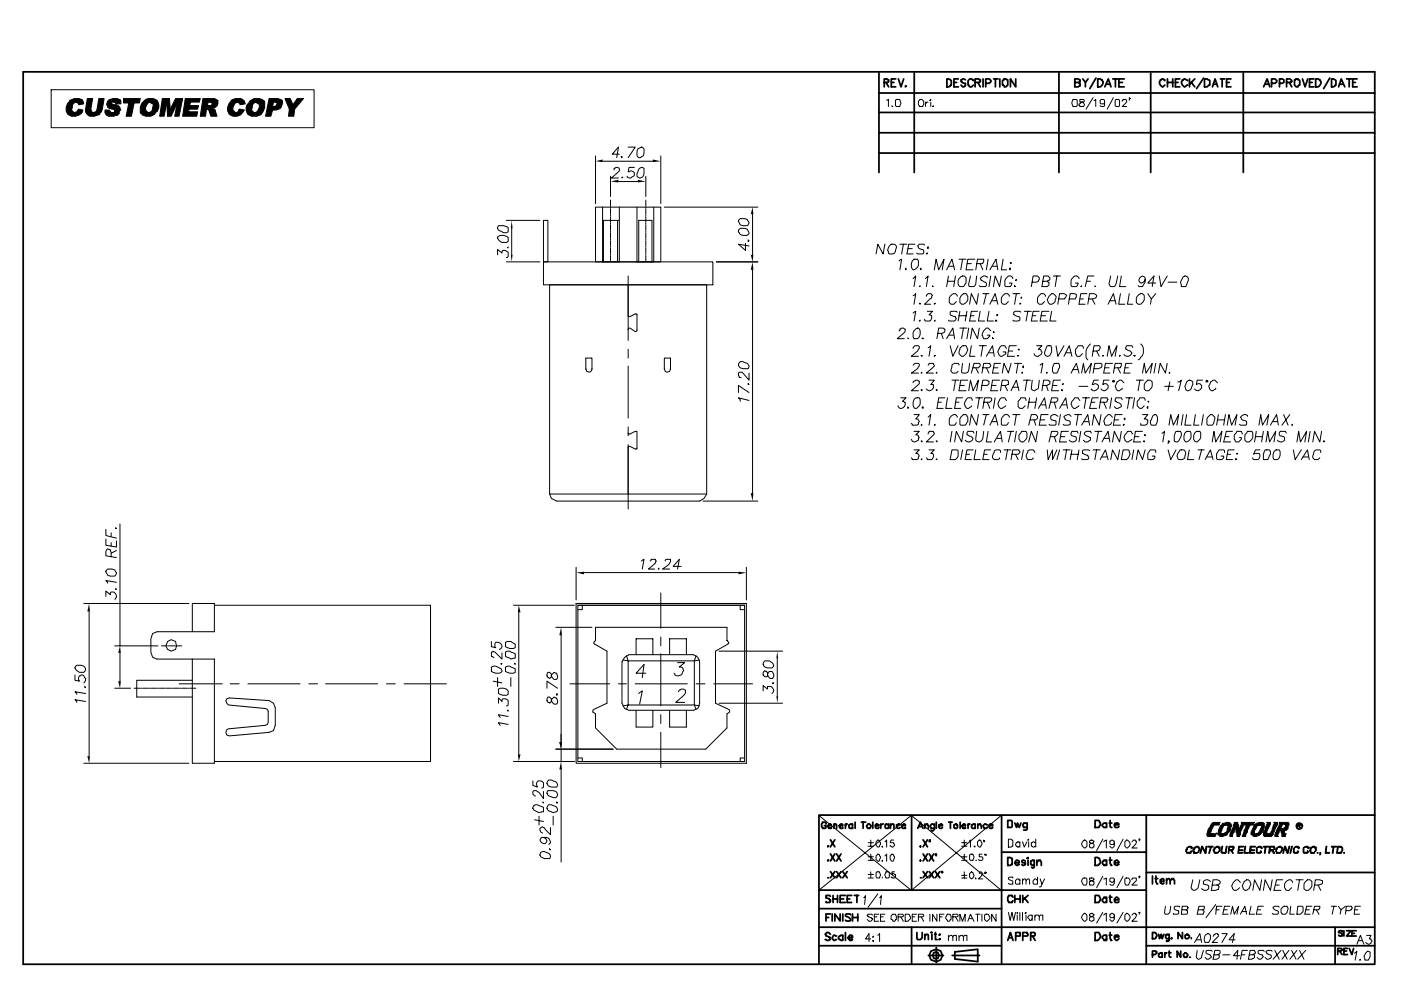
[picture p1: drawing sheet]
<svg xmlns="http://www.w3.org/2000/svg" width="420mm" height="297mm" viewBox="0 0 420 297" stroke-linecap="round" stroke-linejoin="round" font-family="sans-serif">
<g fill="none" stroke="#000" stroke-width=".53">
<path d="M7 21.5h405.3v267.5h-405.3zM263.6 27.9h148.7M263.6 33.7h148.7M263.6 39.8h148.7M263.6 21.8v29.9M265.2 24.7h1l.3-.3v-.5l-.5-.2h-.8v2.3M265.7 24.7l.8 1.3M267.3 24.7h.8M268.6 23.7h-1.3v2.3h1.3M269.4 23.7l.8 2.3 .8-2.3M271.5 25.8v.2l.3-.2M274.2 21.8v29.9"/>
<path d="M284 23.7h.5l.8 .5v1.3l-.8 .5h-.5zM286.1 24.7h.8M287.4 23.7h-1.3v2.3h1.3M289.5 23.9l-.5-.2-.8 .2v.5h.3v.3l1 .3v.8l-.8 .2-.5-.5M291.9 24.2v-.3l-.5-.2h-.5l-.6 .5v1.3h.3l.3 .5h.5l.5-.5M292.4 24.7h1.4l.2-.3v-.5l-.5-.2h-1.1v2.3M293.2 24.7l.8 1.3M294.8 23.7v2.3M295.6 25h1.1l.5-.8-.5-.5h-1.1v2.3M298 23.7h1.3M298.5 23.7v2.3M299.8 23.7v2.3"/>
<path d="M300.6 24.2l.6-.3v-.2l1 .2v1.6l-.5 .5h-.5v-.2l-.6-.3zM304.6 23.7v2.3l-1.6-2.3v2.3M317.6 21.8v29.9M322.3 24.7h1.4l.2-.3v-.5l-.5-.2h-1.1v2.3h1.1l.5-.2v-.8l-.5-.3M324.7 23.7l.8 1 .8-1M325.5 24.7v1.3M328.7 23.4l-1.9 3.2M329.2 23.7h.8l.5 .2 .3 .5a1.38 1.38 0 0 1-1.6 1.6zM331.3 26l1.1-2.3 .8 2.3M331.9 25.2h1M333.7 23.7h1.6M334.5 23.7v2.3"/>
<path d="M335.6 24.7h1M337.2 23.7h-1.6v2.3h1.6M345.1 21.8v29.9M349.3 24.2v-.3l-.8-.2-.5 .2-.3 .5a1.42 1.42 0 0 0 1.1 1.6l.5-.5M350.1 24.7h1.6M350.1 23.7v2.3M351.7 23.7v2.3M352.5 24.7h.8M353.8 23.7h-1.3v2.3h1.3M356.2 24.2l-1.1-.5-.5 .2-.2 .5a1.42 1.42 0 0 0 1 1.6l.8-.5M356.7 23.7v2.3M357.3 24.7l1 1.3"/>
<path d="M358.3 23.7l-1.6 1.5M361 23.4l-2.2 3.2M361.2 23.7h.8l.8 .5v1.3l-.8 .5h-.8zM363.6 26l.8-2.3 .8 2.3M363.9 25.2h1M366 23.7h1.3M366.5 23.7v2.3M367.8 24.7h.8M369.2 23.7h-1.4v2.3h1.4M372.9 21.8v29.9M379 26l1-2.3 .8 2.3M379.5 25.2h1"/>
<path d="M381.3 25h1.1l.5-.8-.5-.5h-1.1v2.3M383.7 25h.8l.5-.3v-.8l-.5-.2h-.8v2.3M385.8 24.7h1.4l.2-.5-.5-.5h-1.1v2.3M386.6 24.7l.8 1.3M388.2 23.9l1.1-.2v.2l.5 .3v1.3h-.3l-.2 .5h-.6l-.5-.5zM390.6 23.7l.8 2.3 .8-2.3M392.7 24.7h.8M394 23.7h-1.3v2.3h1.3M394.6 23.7h.8l.5 .2 .3 .5a1.38 1.38 0 0 1-1.6 1.6zM398.8 23.4l-1.9 3.2M399.3 23.7h.6l.8 .5v1.3l-.8 .5h-.6zM401.4 26l.8-2.3 1.1 2.3"/>
<path d="M401.7 25.2h1.1M403.8 23.7h1.6M404.6 23.7v2.3M405.7 24.7h.8M407 23.7h-1.3v2.3h1.3M263.6 45.9h148.7M247.7 247l-.2-.6h-.8l-.3 .6v.8l.3 .5h.8l.2-.3v-.5h-.5M248.3 247.5h1l-.3-.5-.7 .5v.3l.2 .5h.8v-.3M248.3 253.6v.2l.2-.2M248.3 257.8v.3l.2-.3M249 251.7l1.4 2.1M249 256l1.4 2.1"/>
<path d="M250.1 247.5l.3-.5 .5 .2v1.1M250.1 247v1.3M250.4 251.7l-1.4 2.1M250.4 256l-1.4 2.1M250.9 256l1.3 2.1M251.7 247.5h1.1l-.3-.5-.8 .5v.3l.3 .5h.8v-.3M252.2 256l-1.3 2.1M253.5 247v1.3M254.1 247l-.6 .2v.3M255.7 247.2l-.3-.2-.8 .2v.8l.3 .3h.8v-.3M255.7 247v1.3M256.5 246.4v1.9"/>
<path d="M258.3 246.4h1.3M258.8 246.4v1.9M260.4 247l.8 .5-.2 .8h-.8l-.3-.5zM261.7 246.4v1.9M262.5 247.5h1.1v-.3l-.5-.2-.6 .2v.8l.3 .3h.5l.3-.3M264.1 247v1.3M264.9 247l-.8 .2v.3M266.5 247.2l-.5-.2-.5 .2v.8l.2 .3h.5l.3-.3M266.5 247v1.3M267 247.5l.8-.5 .3 .2v1.1M267 247v1.3M269.9 247.2h-.2v-.2l-.8 .2v.8l.3 .3h.5l.2-.3"/>
<path d="M270.5 247.5h1l-.2-.5-.8 .2v.8l.2 .3h.8v-.3M273.4 244.3v22.5M275.2 248.3l.8-1.9 .8 1.9M275.5 247.8h1.1M276 257.8v.3v-.3M276 253.6v.2v-.2M276.8 256l1.4 2.1M276.8 251.7l1.4 2.1M277.4 247.5l.8-.5 .2 .5v.8M277.4 247v1.3M278.2 256l-1.4 2.1M278.2 251.7l-1.4 2.1"/>
<path d="M278.7 256l1.3 2.1M278.9 251.7v.6h-.2zM280 256l-1.3 2.1M280.3 247v1.5l-.6 .6-.5-.3M280.3 247.2l-.8-.2-.6 .5 .3 .8h.8l.3-.3M280.5 256h.3v.5zM280.8 246.4v1.9M281.6 247.5h1l-.2-.5-.8 .2v.8l.3 .3h.5l.2-.3M284.5 246.4h1.1M285 246.4v1.9M286.1 247.2l.8-.2v.2h.2v.8l-.2 .3h-.5l-.3-.3zM287.9 246.4v1.9"/>
<path d="M288.5 247.5h1l-.2-.5h-.3l-.5 .8 .2 .5h.8v-.3M290.3 247v1.3M290.9 247l-.6 .2v.3M292.4 247.2l-.2-.2-.8 .2v.8l.2 .3h.8v-.3M292.4 247v1.3M293.2 247.5l.8-.5 .3 .5v.8M293.2 247v1.3M296.1 247.2l-.8-.2-.5 .5 .3 .8h.8l.2-.3M296.7 247.5h1l-.2-.5h-.6v.2h-.2v.8l.2 .3h.6l.2-.3M300.4 244.3v44.7M300.4 255.4h43.4M302.2 257h.8l.6 .3v1.8l-.6 .3h-.8z"/>
<path d="M302.2 245.9h1.1l.3 .3v1.6l-.3 .2h-1.1zM304.3 258.6h1.4v-.5l-.6-.3h-.2l-.6 .8 .6 .8 .8-.3M304.3 246.7l.6 1.3 .2-1.3 .6 1.3 .5-1.3M307.5 258.1l-.8-.3-.2 .5 .2 .3h.8v.5l-.5 .3-.5-.3M308 246.7v1.8l-.2 .3h-.8M308 247l-.2-.3h-.8l-.3 .5 .3 .8h.8l.2-.2M308.3 257v.3h-.3zM308.3 257.8v1.6M310.2 257.8v2.1l-.3 .3-.5-.3M310.2 258.1l-.3-.3-.8 .3v1l.5 .3 .6-.3M311 258.3l.5-.2v-.3h.5l.3 .5v1.1M311 257.8v1.6"/>
<path d="M328.4 257h.8l.5 .3a1.72 1.72 0 0 1 0 1.8l-.5 .3h-.8zM328.4 245.9h1.1l.5 .8v.5l-.5 .8h-1.1zM331.9 258.1h-.3v-.3h-.5l-.6 .8 .6 .8h.5v-.3h.3M331.9 247l-.3-.3h-.5l-.6 .5 .6 .8h.5l.3-.2M331.9 246.7v1.3M331.9 257.8v1.6M332.7 257.8h.7M332.7 246.7h.7M332.9 257v1.9l.3 .5h.2M332.9 245.9v1.9l.5 .2M334.2 258.6h1.4l-.6-.8-.8 .3v1l.6 .3 .8-.3M334.2 247.2h1.4l-.3-.5h-.8l-.3 .3v.8l.3 .2h.8l.3-.2"/>
<path d="M343.8 244.3v44.7M389 247l.5-.3 .8 .3 .3 .5-.3 .8-.8 .2-.5-.2-.3-.8zM412.3 244.3h-166.7v44.7M245.6 277.9h166.7M245.6 266.8h98.2M245.6 272.4h54.8M247.7 275h.8M248.3 263.1h.2M249 268.7l-.2-.3h-1.1v.8l1.3 .5v.5l-.2 .3h-1.1v-.3M249 273.9h-1.3v2.2M249 261.2l1.4 1.9M249.6 273.9v2.2"/>
<path d="M249.8 268.4v2.1M249.8 269.4h1.4M250.4 261.2l-1.4 1.9M250.9 261.2l1.3 1.9M251.2 268.4v2.1M252 273.9v2.2l-1.6-2.2v2.2M252 269.4h1M252.2 261.2l-1.3 1.9M252.8 273.9v2.2M252.8 261.2l1.3 1.9M253.5 268.4h-1.5v2.1h1.5M253.5 279.5v2.4"/>
<path d="M254.1 269.4h.8M254.1 261.2l-1.3 1.9M255.1 274.2l-.2-.3h-1.1l-.3 .3 .3 .5a1.38 1.38 0 0 1 1.3 1.1l-.2 .3h-1.1l-.3-.3M255.4 268.4h-1.3v2.1h1.3M255.7 275h1.5M255.7 273.9v2.2M256.2 268.4h1.3M257 268.4v2.1M257.2 273.9v2.2M273.4 277.9v11.1M275 279.5v1.9l.2 .2h.8l.6-.5v-1.6M276 263.1h.3"/>
<path d="M276.8 261.2l1.4 1.9M278.2 261.2l-1.4 1.9M278.7 261.2l1.3 1.9M279.2 279.5h.3h-.3M280 261.2l-1.3 1.9M280.5 279.5v2.1h.6M280.5 261.2l1.4 1.9M281.9 261.2l-1.4 1.9M282.4 261.2h.2v.3h-.2zM303.8 268.9l-.2-.5h-1.1l-.3 .5v1.1l.3 .5h1.1l.2-.5M304.3 269.4h1.6M304.3 268.4v2.1"/>
<path d="M305.9 268.4v2.1M306.7 268.4v2.1M307.3 269.2l1 1.3M308.3 268.4l-1.6 1.3M328.4 279.5h1.1l.5 .8a1.38 1.38 0 0 1-1.6 1.6zM328.4 268.4h1.1l.5 .8v.5l-.5 .8h-1.1zM331.9 269.4l-.3-.5h-.5l-.6 .8 .6 .8h.5l.3-.3M331.9 268.9v1.6M332.7 268.9h.7M332.9 279.5v1.9l.3 .5h.2M332.9 268.4v1.8l.5 .3M334.2 269.7h1.4l-.6-.8-.8 .5v.8l.3 .3h.8l.3-.3"/>
<path d="M343.8 261.5h68.5M345.6 279.5h.8l.5 .8-.5 1.1h-.8zM345.6 262.6v2.4M346.4 263.4h.8M346.7 262.6v1.8l.2 .6h.3M348 264.2h1.1v-.6l-.3-.2-.8 .2v1.1l.5 .3 .6-.3M349.9 263.9l.7-.5 .3 .2v1.4M349.9 263.4v1.6M350.9 263.9l.5-.3v-.2h.6l.2 .5v1.1M354.6 279.5v1.9l-1.3-1.9v1.9M400.4 277.9v11.1M402.5 279.2v-.2h-.8l-.3 .2v.3l1.1 .3v.8h-.8l-.3-.3"/>
<path d="M403 279v1.6M403.8 279h1.4l-1.4 1.6h1.4M405.4 279.8h.8M406.7 279h-1.3v1.6h1.3M245.6 283.5h54.8M249 280l-.5-.5h-.5l-.5 .5 .2 .6 1.3 .5v.5l-.5 .3-1-.3M250.9 280.6l-.8-.3-.5 .8 .5 .8 .8-.3M252.8 280.6l-.6-.3-.5 .3-.3 .5 .3 .5 .5 .3 .6-.3M252.8 280.3v1.6M254.3 281.1h1.4v-.5h-.3v-.3h-.5l-.6 .8 .6 .8h.5v-.3h.3M277.4 280.6l.8-.6 .2 .3v1.3M277.4 280v1.6"/>
<path d="M278.4 286.4h4.5M279.2 285.1l1.6-.6 1.3 .6 .5 1.3-.5 1.3-1.3 .5-1.6-.5-.5-1.3zM279.5 280v1.6M280 285.6l.8-.3 .5 .3 .3 .8-.3 .8-.5 .2-.8-.2-.3-.8zM280.3 280h.5M280.8 284v4.5M281.6 280.3l.3-.3v.3zM281.6 281.6l.3-.2v.2zM285.6 286.4h8.2M286.4 285.3l6.8-.8v3.7l-6.8-.8zM302.2 281.9l.8-2.4 .8 2.4M302.5 281.1h1.1"/>
<path d="M304.6 280.6h1.3v-1.1h-1.3v2.4M306.7 280.6h1.3l.3-.3-.3-.8h-1.3v2.4M309.1 280.6h1.1l.2-.3v-.5l-.2-.3h-1.1v2.4M309.6 280.6l.8 1.3M331.9 280.6l-.3-.3h-.5l-.6 .5 .6 1.1h.5l.3-.5M331.9 280.3v1.6M332.7 280.3h.7M334.2 280.8h1.4l-.3-.5h-.8l-.3 .3v.8l.6 .5 .8-.5M343.8 283.5h68.5M345.6 286.1h.8l.5-.8h-.2v-.2h-1.1v1.8M347.5 280l.2 1.4 .6-1.4 .2 1.4 .6-1.4M348.5 285.9l-.2-.3-.8 .3v.7l.2 .3h.8v-.3"/>
<path d="M348.5 285.6v1.3M349.3 285.6v1.3M349.9 285.6l-.6 .3v.2M350.4 285.6h.8M350.6 285.1v1.5l.6 .3M350.6 280v1.9h-.2v.2h-.5v-.2M350.6 280.3h-.2v-.3h-.5v.3h-.3v.8l.3 .3h.5l.2-.3M351.4 281.1l-.2 .3h.2M354.1 285.1v1.8l-1.1-1.8v1.8M354.9 286.1l.8-.5 .5 .8-.3 .5h-.8zM355.4 280.3l.8-.3 .5 .8-.5 .6h-.5l-.3-.3zM356.7 286.9h.3"/>
<path d="M357.3 281.1v.3M401.2 285.1h1l.3-.6-.3-.2h-1v1.8M401.7 285.1l.8 1M403 285.1h.8M404.1 284.3h-1.1v1.8h1.1M404.6 284.3l.8 1.8 .5-1.8"/>
</g>
<g fill="none" stroke="#000" stroke-width=".3">
<path d="M15.3 26.9h78.9v11.4h-78.9zM265.9 30.1l.5-.3v2.1M267.5 31.7v.2h.3M268.6 30.1l.2-.3h1.1a2.13 2.13 0 0 1 0 2.1h-1.1l-.2-.2zM275.4 30.3l.6-.5h.5l.5 .5v1.1l-.2 .5h-1.1l-.3-.5zM277.5 30.6v1.3M278.3 30.6h-.5l-.3 .5M278.9 30.1l.2-.3v.3zM279.1 30.6v1.3M279.9 31.7l-.2 .2h.2M321.7 29.8h1.1l.3 .3v1.6l-.3 .2h-1.1a2.13 2.13 0 0 1 0-2.1zM323.8 29.8v.8h.8l.6 .5v.6l-.3 .2h-1.1v-.2h-.2v-.6l.8-.5h.5l.3-.5-.3-.3z"/>
<path d="M327.8 29.3l-2.1 3.4M328.1 30.1l.5-.3v2.1M331.3 30.6l-.3 .5h-.8l-.3-.2v-.8l.3-.3h.8l.3 .3v1.6l-.3 .2h-.8l-.3-.2M333.9 29.3l-1.8 3.4M334.4 30.1a.94 .94 0 0 1 1.4 0v1.6l-.3 .2h-.8l-.3-.2zM336.5 30.3l.3-.5h.8l.3 .3v.5l-1.4 1.3h1.4M338.9 29.5h-.2v-.2l.2 .2-.2 .6M178.6 46.7v14.3M180.7 48.3h15.1M183.1 52.8v6.1M183.1 60v1.8M184.1 51v-.6l.6-.2 1 .2v.8l-2.3 2.2h2.1"/>
<path d="M185.5 54.4h5.8M185.7 46.2h-2.1l1.9-2.1-.6 3.2M186.3 47h.2v.3zM186.5 53.1v.3l.3-.3M188.4 44.1h2.1l-2.1 3.2M190.2 50.2h-1.6l-.2 1.3h.2a1.02 1.02 0 0 1 1.6 .3v.8l-1 .8-1.1-.3v-.3M191.3 44.6l1.3-.5 .5 .5v1.3a1.82 1.82 0 0 1-1.5 1.4l-.6-.6v-1.3zM191.6 50.7a1.02 1.02 0 0 1 1.5-.3v1.6l-.2 .8a1.07 1.07 0 0 1-1.9 0v-.8zM193.7 52.8v6.1M193.7 60v1.8M198.2 46.7v14.3M149.2 76.4v-1.6l1.3 1v-.5l.3-.2h.8l.8 .5v1.3l-.5 .3"/>
<path d="M149.2 71.1a2.2 2.2 0 0 1 3.2 0v1.3l-.5 .3h-1.4a1.82 1.82 0 0 1-1.3-1.6zM149.5 67.6h1.6l1.3 .6v1.3l-.5 .3h-.8l-1.6-.8-.3-.6zM151.9 66.1h10M151.9 78.5h10M152.4 74v.3h-.3M153.5 68.4v8M163 78.5h50.8v6.9h-50.8zM163 66.1h1.3v12.4h-1.3zM178.6 62.1h19.6v16.4h-19.6zM180.7 62.1v16.4h5v-16.4M180.7 66.1h5M181 66.1v12.4"/>
<path d="M183.1 62.1v.3M183.1 62.6v1.6M183.1 64.5v.2M183.1 65v1.6M183.1 66.9v.2M183.1 67.4v1.6M183.1 69.2v.3M183.1 69.8v1.5M183.1 71.6v.3M183.1 72.1v1.4M183.1 73.7v.3M183.1 74.3v1.5"/>
<path d="M183.1 76.1v.3M183.1 76.6v1.9M185.2 66.1v12.4M191 62.1v16.4h5.1v-16.4M191.6 78.5v-12.4h3.9v12.4M193.7 62.1v.3M193.7 62.6v1.6M193.7 64.5v.2M193.7 65v1.6M193.7 66.9v.2M193.7 67.4v1.6M193.7 69.2v.3"/>
<path d="M193.7 69.8v1.5M193.7 71.6v.3M193.7 72.1v1.4M193.7 73.7v.3M193.7 74.3v1.5M193.7 76.1v.3M193.7 76.6v1.9M199.2 62.1h28.1M214.8 78.5h12.5M221.5 69l.5-.6h1.3l.8 .3 .5 1.3-.5 .6h-1.3a1.82 1.82 0 0 1-1.3-1.6zM221.5 66.1l.5-.6h1.3l.8 .3 .5 1.1-.5 .7h-1.3l-.8-.2zM223.6 72.9v2.2l-2.1-1.9 3.1 .5"/>
<path d="M224.4 71.9l.2 .2-.2 .3v-.3M225.7 64.2v12.2M265.4 73.2l-.6 2.9-1.5-2.9-.6 2.9M267.2 73.2h1.1a1.64 1.64 0 0 1 .3 2.1l-.3 .5-.5 .3h-1.1l-.3-.3v-.5l-.2-.2 .5-1.4zM269.6 78.2l.8-.5-.5 3.2M269.9 73.2h2.1M270.9 73.2l-.5 2.9M272.3 74.5h1.3M273.6 78.2l.5-.5h1.1l.2 .5v1.4a1.82 1.82 0 0 1-1.6 1.3 1.99 1.99 0 0 1-.2-2.7zM274.4 73.2h-1.9l-.5 2.9h1.8M277.3 73.5l-.3-.3h-1.3l-.5 .5a1.44 1.44 0 0 0 1.6 1.1l.2 .3v.7l-.2 .3h-1.6l-.3-.3M277.8 76.1l.3-.3v.3z"/>
<path d="M278.1 74.3l.2-.3v.5zM284.4 79.8h1.6M287.6 77.7h2.1M288.7 77.7l-.6 3.2M290 79h1.3M292.4 77.7h-2.2l-.5 3.2h2.1M292.9 79h1.8l.3-.5v-.8h-1.8l-.6 3.2M294 79l.7 1.9M296.3 77.7l-.5 3.2M297.7 79.8h1.3M300.8 77.7l-.5 3.2h1.6M302.9 78.8h.3v.2z"/>
<path d="M188.4 94.6v.3h.5l1.6-.8h.5v5l-.5 .3-1.6-1.1h-.3l-.2 .6M188.4 82.7v19.3M225.7 80.9v66.9M269.6 99.1h.3v-.5l.5-.3 1.1 .3v.8l-2.4 2.1h2.1M271.7 80.3l-.2 .3 .2 .3v-.3M273.8 83.5l.8-.8-.5 3.2M273.8 88.5l.8-.5-.5 3.2M273.8 93.8l.8-.5-.5 2.9M274.1 99.1l.5-.5 .8-.3a2.02 2.02 0 0 1-.2 3.2h-1.1l-.3-.5v-1.3zM275.7 90.9h.3v.3zM276 85.6l-.3 .3h.3M276 96l-.3 .2h.3"/>
<path d="M276.2 80.3l-.2 .3 .2 .3v-.3M277.5 83.5l.8-.8-.5 3.2M277.8 88.8l.5-.8h.8l.6 .5-.3 .3v.5l-2.1 1.9h1.8M278.1 93.3h1.6l-1.1 1.1 .8 .2v.8l-.5 .8h-1.4l-.2-.5M279.7 85.6v.3h.2M280.2 90.9h.3l-.3 .3zM280.2 80.9l.5-3.2 .8 3.2 1.6-3.2-.5 3.2M280.5 96l-.3 .2h.3M281.3 99.9h1.3l.5-.2 .3-.3v-.8l-.6-.3h-1.3l-.5 3.2M282.3 99.9l.5 1.6M283.9 80.9l1.6-3.2 .8 3.2M284.2 84.3h2.1"/>
<path d="M284.4 82.7l-.5 3.2M286.5 82.7l-.5 3.2M287.1 88.8l-.6-.8a1.8 1.8 0 0 0-1.8 1.3v1.4l.5 .5h.8l.8-.8M287.1 93.6l-.3-.3h-1.6l-.2 .3v.8l1.5 .5 .3 .5-.5 .8h-1.6l-.3-.2M287.6 83.5l1.1-.8h.5l.5 .6a3.2 3.2 0 0 1-.8 2.6h-1l-.3-.3-.3-.5v-1.1zM287.6 94.6h2.1M287.9 93.3l-.6 2.9M287.9 98.3h2.1M288.1 88.8l.8-.8h.8a1.83 1.83 0 0 1 .5 2.1 1.83 1.83 0 0 1-1.8 1.1l-.5-.5v-1.4zM288.9 98.3l-.5 3.2M290 93.3l-.5 2.9M290.5 98.3l-.5 3.2"/>
<path d="M291 82.7l-.5 2.4v.5l.3 .3h1.3l.3-.3 .2-.5 .3-2.4M291 94.6h1.1M293.2 93.3h-1.9l-.5 2.9h1.8M293.4 88l-.5 3.2-1.6-3.2-.5 3.2M293.7 98.3l-.5 3.2-1.6-3.2-.6 3.2M294 93.3l-.6 2.9h1.9M294.7 88h1.9M295.8 88l-.8 3.2M296.1 83.3v-.3a1.41 1.41 0 0 0-2.1 .5l.2 .5 1.6 .8v.8l-.3 .3h-1.5l-.3-.3M296.6 93.3l-.5 2.9h1.8M296.9 91.2l1.5-3.2 .8 3.2M296.9 80.9l1.8-3.2 .5 3.2"/>
<path d="M297.1 99.1l-.8-.8h-.5l-.8 .8-.5 1.4 .5 1h1.1l.8-.8v-.2h-.8M297.1 82.7l-.5 3.2M297.4 90.1h1.6M297.9 99.4l.3 .3h-.3zM298.4 96.2l.3-.2 .3 .2zM299 94.4h.2l-.2 .2zM300.3 82.7l-.5 3.2-1.4-3.2-.5 3.2M302.7 88.8l-.5-.8h-.8l-1.1 1.3v1.4l.5 .5h.8l.8-.8M302.7 80.6l.2-.3v.6zM303.7 83.5l-.5-.8h-.8l-.8 .8-.2 .5v1.6l.2 .3h1.3l.6-1.1h-.8M303.7 88h2.2M304.3 85.6l.2 .3h-.2z"/>
<path d="M304.8 83.8v.2h-.3zM304.8 88l-.5 3.2M305.9 90.9h.2l-.2 .3zM306.1 89.3l.3-.2v.2zM306.1 93.6l-.2-.3h-1.4l-.5 .3v.8l1.6 .5 .3 .3v.8l-.6 .2h-1.3l-.3-.2M307.2 93.3h2.1M308.2 93.3l-.5 2.9M309.6 84.6h1.3l.5-.3 .3-1-.6-.6h-1.3l-.5 3.2M309.6 94.6h1M311.7 93.3h-1.9l-.5 2.9h1.8M312.2 94.6h1.3M312.7 84.3h1.4l.8-.5v-.5l-.6-.6h-1.3l-.5 3.2h1.6l.5-.5v-.8l-.5-.3"/>
<path d="M313.5 88.8l-.5-.8h-.8l-1.1 1.3v1.4l.6 .5h.8l.8-.8M314.6 88.8l.8-.8h.5l.8 .8-.3 1.1a1.36 1.36 0 0 1-1.5 1.3l-.6-.5-.2-.8zM314.6 93.3h-2.1l-.6 2.9h2.2M315.4 93.3l-.5 2.9h1.8M315.9 82.7h2.1M317 82.7l-.6 3.2M317.5 89.6h1.9l.5-1.1-.8-.5h-1.3l-.6 3.2M320.7 89.6h1.8l.3-.5v-.8l-.5-.3h-1.4l-.5 3.2M323.6 83.5l-.5-.8h-.8l-.8 .8-.3 .5v1.6l.3 .3h1.3l.5-1.1h-.8M323.8 89.6h1.1M324.4 85.6l-.3 .3h.3M326 88h-1.9l-.5 3.2h1.8"/>
<path d="M326 84.3h1M326.5 89.6h1.3l.8-.3 .3-.8-.8-.5h-1.3l-.6 3.2M327.6 89.6l.7 1.6M328.1 82.7h-1.9l-.8 3.2M328.3 85.6v.3h.3M332.3 91.2l1.6-3.2 .8 3.2M332.8 90.1h1.6M333.1 82.7l-.5 2.4 .5 .8h1.1l.2-.3 .8-2.9M336 88l-.5 3.2h1.8M336.3 82.7l-.5 3.2h1.8M338.7 88l-.6 3.2h1.6M341.6 88.3l1-.3 .6 .5v1.4l-1.1 1.3h-.8l-.5-.5v-1.4z"/>
<path d="M343.4 83.8a1.38 1.38 0 0 1-1.3 1l-.5-.5a1.08 1.08 0 0 1 .5-1.3 1.08 1.08 0 0 1 1.3 .3v1.3l-.8 1.3h-1l-.3-.3M344.2 88l1.1 1.6 1.3-1.6M345.3 89.6l-.3 1.6M346.6 84.8h-2.4l1.9-2.1-.6 3.2M347.7 82.7l.5 3.2 1.8-3.2M350.3 84.6h2.7M354.8 83l.8-.3a1.12 1.12 0 0 1 .5 1.9l-.5 1.3h-1.3l-.3-1.3zM175.7 110.8v-3.5h1.8v3.5M175.7 110.5l.2 .8 .8 .3 .6-.3 .2-.8M188.4 104.7v2.6M188.4 109.7v15.6M199.2 110.8v-3.5h1.9v3.5"/>
<path d="M199.2 110.5l.3 .8 .5 .3 .8-.3 .3-.8M221.5 117.7v-2.2l3.1 2.2M221.7 108.7l.3-.3h.8l1.3 .5a1.02 1.02 0 0 1 .3 1.6h-1.6l-.8-.3a1.02 1.02 0 0 1-.3-1.5zM224.4 115l.2 .3h-.2zM224.6 111.8v2.1l-2.1-2.3h-.8l-.2 .2v.8l.2 .6h.5M270.1 119.2h1.6l-1 1.1 .8 .3a1.46 1.46 0 0 1-1.6 1.8l-.6-.8M272.3 101.2v.3h.2M273.8 114.7l.3-.5 .5-.3 1.1 .3v.8l-2.4 2.1h2.1M273.8 109.4l.6-.5h1l.3 .3v.5l-.5 .8-1.9 1.3h2.1M273.8 104.4l.6-.8h1l.3 .3v.5l-.5 .8-1.9 1.6h2.1M274.1 119.8l.5-.6h1.1a2.25 2.25 0 0 1-.8 3.2h-.5a1.99 1.99 0 0 1-.3-2.6zM276.2 116.9h.3v.2z"/>
<path d="M276.2 106.5h.3v.3zM276.5 111.6l-.3 .2h.3M276.8 101.2l-.3 .3h.5M278.3 109.4l.3-.5h1.3l.3 .8-2.4 2.1h2.1M278.3 104.2l.8-.6-.5 3.2M278.6 113.9h1.6l-1.1 1.4h.8v1l-.5 .6a1.02 1.02 0 0 1-1.6-.3M280.2 106.5h.3l-.3 .3zM280.7 116.9h.3v.2zM281 111.6l-.3 .2h.3M283.4 119.2h-1.9l-.5 3.2h1.8M283.9 101.5l1.9-3.2 .5 3.2M284.2 119.2l-.6 3.2h1.9"/>
<path d="M284.7 100.5h1.3M285 103.6l.8 3.2 1.5-3.2M285.5 113.9h2.1M286.5 113.9l-.5 3.2M287.6 109.4l-.3-.5h-1l-.5 .3-.3 .2-.3 1.4v.5l.6 .5h1l.5-.5M287.9 104.4l.8-.8h1l.5 1.1-.5 1.3-.8 .8h-.5l-.8-.8zM287.9 115.5h1.3M288.7 119.2h-1.9l-.5 3.2h1.8M288.7 108.9l-.3 2.1v.6l.3 .2h1l.5-.2 .3-.6 .3-2.1M290.2 113.9h-2.1l-.5 3.2h2.1M290.5 117.1l.5-3.2 .8 3.2 1.6-3.2-.5 3.2M291.3 103.6l-.5 3.2h1.6"/>
<path d="M291.8 110.2h1.6l.6-.5v-.5l-.3-.3h-1.6l-.8 2.9M292.6 119.2h2.1M292.6 110.2l.8 1.6M293.7 119.2l-.5 3.2M293.7 103.6h2.1M294.5 115.5h1.6l.5-.5v-.8l-.5-.3h-1.4l-.5 3.2M294.7 110.2h1.9l.5-.8-.2-.5h-1.9l-.5 2.9M294.7 103.6l-.5 3.2M295.8 106.8l1.9-3.2 .5 3.2M295.8 110.2l.8 1.6M296.6 105.7h1.3M297.4 115.5h1.3"/>
<path d="M297.7 101.2l.2 .3h-.2zM297.9 110.2h1.3M298.4 119.2l-.5 3.2M299.8 113.9h-2.1l-.6 3.2h2.1M300 108.9h-1.8l-.5 2.9h1.8M300.3 115.5h1.3l.8-.2v-1.1l-.5-.3h-1.3l-.6 3.2M301.4 115.5l.8 1.6M301.9 104.4l-.5-.8h-1.1l-.5 .6-.6 1.3a1.32 1.32 0 0 0 1.4 1.3l1-.8v-.5h-.8M302.4 105.2h1.3M303.2 117.1l1.6-3.2 .8 3.2M303.2 108.9l-.8 2.9-1.3-2.9-.5 2.9M303.7 116.1h1.6"/>
<path d="M304.3 108.9h2.1M304.8 103.6h-2.1l-.5 3.2h2.1M305.1 106.5h.2v.3zM305.3 104.7h.3v.3zM305.3 108.9l-.5 2.9M306.7 110l.2-.3v.5zM306.7 111.6v.2h-.3zM306.9 113.9h2.1M308 113.9l-.6 3.2M308.8 119.2l-.6 3.2M309.6 113.9l-.3 2.7 .8 .5 1.3-.8 .3-2.4M310.9 103.6h1.6l-1.1 1.1h.5l.6 1a2.13 2.13 0 0 1-1.6 1.1l-.5-.3-.3-.5"/>
<path d="M310.9 119.2l-.5 3.2M311.9 109.4l.8-.5-.5 2.9M312.7 115.5h1.4l.5-.2 .3-.3v-.8l-.6-.3h-1.3l-.5 3.2M313.8 115.5l.5 1.6M314.1 111.6l-.3 .2h.3M314.1 103.6h1a2.25 2.25 0 0 1-.8 3.2h-.2a1.12 1.12 0 0 1-.6-1.8zM315.6 115.5h1.4M316.2 108.9h1.3l.3 .5v.8l-.8 1.6h-1.1a2.82 2.82 0 0 1 .3-2.9zM316.7 103.6l.5 3.2 1.9-3.2M318 113.9h-2.1l-.5 3.2h2.1M318.3 116.9h.3v.2zM318.6 115.3l.2-.3v.3z"/>
<path d="M319.1 106.8l1.6-3.2 .8 3.2M319.6 105.7h1.6M321.2 111.8l1.6-2.9 .8 2.9M321.7 110.8h1.6M323.6 115.8h2.6M324.4 111.8l.5-2.9 .5 2.9 1.9-2.9-.5 2.9M324.6 119.2h2.2M324.9 104.4l-.3-.8h-1.3l-.8 1.1v1.3l.6 .8h.7l.8-.8M325.7 119.2l-.5 3.2M327 103.1a3.5 3.5 0 0 0-.8 4.8M327.8 105.2h1.3l.6-.2 .2-1.1-.2-.3h-1.6l-.5 3.2M328.1 110.5h1.3l.8-.3 .3-1-.3-.3h-1.9l-.5 2.9"/>
<path d="M328.9 105.2l.8 1.6M329.4 113.9h-1.3l-.5 1.4a1.32 1.32 0 0 1 1.8 .2 1.33 1.33 0 0 1-.6 1.4 1.33 1.33 0 0 1-1.5 0v-.3M329.4 119.2h-1.8l-.8 3.2h2.1M330.7 106.5v.3l.3-.3M331.3 110.2h1.3M332.1 106.8l.5-3.2 .8 3.2 1.6-3.2-.6 3.2M332.6 113.9h-1.6l-.3 1.4 1.1-.3 .5 .5a1.35 1.35 0 0 1-1.3 1.6l-.8-.5M333.4 119.2l-.6 3.2M333.6 114.2l.3-.3 .3 .6h-.6zM333.6 108.9h-2.1l-.5 2.9h1.8M334.2 110.2h1.8l.3-.5v-.8h-1.9l-.5 2.9M335.2 110.2l.8 1.6"/>
<path d="M335.8 106.5v.3l.2-.3M336.5 119.8l-.2-.6h-1.6l-.3 1.1 1.4 .5 .5 .6v.5l-1.1 .5h-.5l-.5-.5M337.1 114.7l-.8-.8h-.5l-.8 .6-.6 1.3a1.32 1.32 0 0 0 1.4 1.3l.7-.5v-.3M337.3 110.2h1.1M337.6 119.2h2.1M338.7 119.2l-.6 3.2M339.5 108.9h-1.9l-.5 2.9h1.8M339.7 104.2l-.2-.6h-1.6l-.3 .6v.5l1.3 .5 .6 .5a1.33 1.33 0 0 1-1.1 1.1 1.33 1.33 0 0 1-1.3-.5M340.3 106.5h-.3l.3 .3 .2-.3M340.3 119.2l-.6 3.2M340.8 113.9h2.1M341.8 113.9l-.5 3.2"/>
<path d="M342.1 103.1a2.68 2.68 0 0 1 0 4l-.3 .5-.5 .3M342.6 111.8l.6-2.9 .5 2.9 1.8-2.9-.5 2.9M343.4 114.7l.8-.8h.8l.5 .6v1.3l-1 1.3h-.8l-.5-.5v-1.3zM346.6 108.9l-.5 2.9M349.2 115.8h2.7M350 108.9l-.5 2.9-1.6-2.9-.5 2.9M350.8 111.6l-.2 .2h.2M350.8 114.5l-.5 2.6M353.2 114.5h.5l.6-.6-.8 3.2M355.9 114.5a1.07 1.07 0 0 1 1.8 0v.8l-.5 1.3a1.02 1.02 0 0 1-1.6 .3l-.3-1.1zM360.6 113.9h-1.6l-.2 1.4 1-.3 .6 .5a1.35 1.35 0 0 1-1.4 1.6l-.8-.5M361.7 114.2l.2-.3 .3 .6h-.5z"/>
<path d="M365.1 114.7l-.8-.8h-.5l-.8 .6-.5 1.3a1.32 1.32 0 0 0 1.3 1.3l.8-.5v-.3M188.4 129.8v.3h.5l1.6-.8h.5v5.3h-.5l-1.6-.8h-.5v.3M188.4 128v2.6M188.4 133.3v19.3M224.6 120l-3.1-.8 .5 .6v.5M272.3 121.9v.5l.2-.3M274.1 129.3h1.6l-1.1 1.1h.6l.5 .7-.3 .3v.5l-1 .6-.8-.3-.3-.5M274.1 124.3h1.6l-1.1 1.3h.6l.5 .8-.3 .2v.6l-.5 .2h-1.3l-.3-.5M274.1 134.8h1.6l-1.1 1.1h.6l.5 .8-.3 .3v.5l-.5 .3h-1.3l-.3-.6M276.2 132.2h.3v.3zM276.5 127.2l-.3 .2h.3M276.5 137.5l-.3 .3h.3"/>
<path d="M276.8 121.9l-.3 .2 .3 .3 .2-.3M278.3 130.1l.3-.8h1.3l.3 .8-2.4 2.4h2.1M278.3 125.1l.8-.8-.5 3.1M278.6 134.8h1.6l-1.1 1.1h.6l.2 .3v.8l-.5 .8h-1.3l-.3-.6M280.5 127.2l-.3 .2h.3M280.7 132.2h.3v.3zM281 137.5l-.3 .3h.3M281.3 120.6h1M285.5 134.8h1.6l.2 .3v1.6l-.8 1.1h-1.5zM285.5 129.3l-.5 3.2M286.5 120.6h1.1M287.1 125.1l-.6-.8a1.8 1.8 0 0 0-1.8 1.3v1.6l.3 .2h1.3l.5-.8"/>
<path d="M288.1 125.1l.8-.8h.8l.5 .8a3.1 3.1 0 0 1-.7 2.3h-1.4l-.2-.2v-1.6zM288.7 134.8l-.6 3M288.9 129.3l-.5 3.2-1.6-3.2-.5 3.2M289.7 136.2h1.1M291.6 120l-.3-.8h-1.1l-.5 .6-.5 1.3a1.32 1.32 0 0 0 1.3 1.3l.8-.5v-.3M291.8 134.8h-1.8l-.5 3h1.8M292.1 129.8l-.3-.5h-1.6l-.2 .5v.6l1.3 .5 .5 .5a1.33 1.33 0 0 1-1 1.1 1.33 1.33 0 0 1-1.3-.6M292.6 134.8l-.5 3h1.9M292.9 129.3l-.3 2.6a1.15 1.15 0 0 0 1.3 .5 1.15 1.15 0 0 0 .8-1l.3-2.1M293.4 124.3l-.5 3.1-1.6-3.1-.5 3.1M294.7 124.3h1.9M295 120.6h1.9l.5-.6v-.5l-.3-.3h-1.8l-.6 3.2"/>
<path d="M295 136.2h1.1M295.8 124.3l-.8 3.1M296.1 120.6l.8 1.8M296.3 129.3l-.5 3.2h1.6M296.9 127.4l1.5-3.1 .8 3.1M297.1 134.8h-1.8l-.6 3h1.9M297.4 126.4h1.6M298.2 132.5l1.8-3.2 .6 3.2M299 131.4h1.3M300 135.6v-.5l-.2-.3h-1.1l-.5 .3v.5l-.5 1.1v.5l.5 .6h1l.6-.3v-.3M301.1 134.8h2.1M301.9 120l-.5-.8h-1.1l-.5 .6-.6 1.3a1.32 1.32 0 0 0 1.4 1.3l1-.8"/>
<path d="M302.2 129.3h1.8M302.2 134.8l-.6 3M302.7 125.1l-.5-.8h-.8l-1.1 1.3v1.6l.3 .2h1.3l.5-.8M303.2 129.3l-.8 3.2M303.5 136.2h1.8l.6-.8-.3-.6h-1.9l-.5 3M303.7 124.3h2.2M304.5 136.2l.8 1.6M304.8 129.3l-.5 3.2M304.8 124.3l-.5 3.1M306.4 129.3h1.3a2.25 2.25 0 0 1-.8 3.2l-1-.3-.3-.5v-1.3zM306.9 134.8l-.5 3M307.7 120l-.3-.8h-1.3l-.8 1.1v1.6l.6 .5h.8l.7-.8"/>
<path d="M308.5 120.6h2.1M309 125.9h1.6l.5-.6v-.5l-.5-.5h-1.3l-.8 3.1M310.1 125.9l.5 1.5M310.4 135.6l-.6-.8h-1l-.6 .3v.5l-.5 1.1 .5 1.1h1.1l.5-.3v-.3M311.1 129.3l-.5 3.2-1.3-3.2-.8 3.2M311.4 122.4l1.9-3.2 .5 3.2M311.9 125.9h1.4M312.2 121.4h1.3M314.1 134.8l.2 3 1.3-3v3l1.4-3M314.3 124.3h-2.1l-.5 3.1h2.1M315.1 130.9h1.3l.8-.8v-.5l-.2-.3h-1.6l-.8 3.2M315.1 120.6h1.6l.5-.6v-.5l-.2-.3h-1.6l-.8 3.2"/>
<path d="M316.2 130.9l.5 1.6M316.2 120.6l.5 1.8M317.2 124.8a1.28 1.28 0 0 0-2.1 0v.8l.3 .3 1.3 .2v1.1l-.3 .2h-1.5l-.3-.2M317.8 122.4l1.8-3.2 .5 3.2M317.8 134.8l-.8 3M318 130.9h1.4M318 124.3l-.5 3.1M318.6 121.4h1.3M318.8 134.8h2.1M319.9 134.8l-.5 3M320.4 129.3h-2.1l-.5 3.2h2.1M321.2 124.8l-.5-.5h-.6l-1 .5v.3a1.44 1.44 0 0 0 1.6 1l.2 .3v.8l-.5 .2h-1.3l-.3-.2"/>
<path d="M321.2 136.2h2.1M321.5 134.8l-.6 3M322.3 124.3h2.1M323.3 129.8l-.2-.5h-1.6l-.3 .5v.6l.3 .2 1.3 .5v.8a1.28 1.28 0 0 1-2.1 0M323.3 124.3l-.5 3.1M323.6 134.8l-.5 3M323.8 120l-.5-.8h-1l-.3 .6a1.44 1.44 0 0 0-.5 2.1l.5 .5h.5l1.1-.8M324.1 129.3l-.5 3.2M324.4 127.4l1.8-3.1 .6 3.1M324.9 126.4h1.6M326.8 135.1l-.3-.3h-1.6l-.3 .3v.8l1.6 .5 .3 1.1-.5 .3h-1.4l-.2-.3M327.3 129.8l-.3-.5h-1.3l-.5 .8 .5 .5 1.3 .5v.8l-.8 .6h-.8l-.5-.6"/>
<path d="M327.3 120.6h1M327.8 134.8h2.1M328.3 129.3h2.2M328.9 134.8l-.6 3M329.4 129.3l-.5 3.2M329.9 137.8l1.6-3 .8 3M329.9 120.6h1.9l.5-.8-.2-.6h-1.9l-.5 3.2M330.2 124.3l-.5 3.1-1.6-3.1-.5 3.1M330.5 132.5l1.8-3.2 .5 3.2M330.5 137h1.6M331 131.4h1.6M331 120.6l.8 1.8"/>
<path d="M333.6 125.1l-.8-.8h-.5l-.8 .8-.5 1.3 .5 1h1.1l.5-.2 .3-.6M334.2 125.9h1.3M335.8 134.8l-.6 3-1.6-3-.5 3M336.3 129.3l-.5 3.2-1.6-3.2-.6 3.2M336.5 124.3h-2.1l-.5 3.1h2.1M336.8 127.4l.3-.2v.2zM336.8 134.8h1.6l.3 .3v.5l.2 .3-.5 1.3-.5 .6h-1.6zM337.1 125.6l.2-.3v.6zM339.7 130.1l-.5-.8h-1.1l-.2 .5a1.44 1.44 0 0 0-.6 2.1l.6 .6h.5l1.1-.8M340 134.8l-.5 3M340.3 130.9h1.3M342.6 129.3h-2.1l-.5 3.2h2.1"/>
<path d="M342.6 124.3h1.6l-1 1.3 1 .3v.7l-.2 .6-.6 .2h-1.3v-.5M342.9 132.2h.3v.3zM343.2 130.4h.2v.2zM343.4 134.8l-.8 3-1.3-3-.5 3M343.4 120l-.2-.8h-1.4l-.8 1.1v1.3l.8 .8h.6l.8-.8M344 122.1l.2-.2v.5zM344.2 120.3h.3v.3zM345.8 124.5l.8-.2a2.2 2.2 0 0 1 0 3.1h-1.3l-.3-.5v-.8zM346.6 135.6v-.5l-.3-.3h-1.3a3.2 3.2 0 0 0-.8 2.7l.3 .3h1.3l.5-.6v-.5h-.8M348.5 129.8l.7-.5-.5 3.2M350.3 134.8l.8 3 1.6-3M350.6 132.2v.3l-.3-.3h.3l-.3 .8"/>
<path d="M350.6 127.4l.5-3.1 .8 3.1 1.6-3.1-.5 3.1M352.7 129.3h1.3l.3 .5v.8l-.8 1.6-.5 .3-.8-.3v-1.6zM353.7 135.1l.3-.3h1.1l.5 .8-.3 1.6-.8 .6h-1l-.5-1.1zM354.8 124.3l-.5 3.1M355.3 129.8l.6-.5h1l.3 .5v1.3a1.82 1.82 0 0 1-1.6 1.4 1.99 1.99 0 0 1-.3-2.7zM355.9 124.3l-.6 3.1h1.9M356.7 134.8l-.6 3h1.9M358.2 129.8l.6-.5h1a2.25 2.25 0 0 1-.8 3.2l-.8-.3-.2-.5zM358.5 124.3l-.5 3.1h1.6M359.3 134.8h1.9M360.4 134.8l-.8 3M360.9 124.3l-.5 3.1"/>
<path d="M361.4 137.8l1.6-3 .8 3M361.9 137h1.6M362.2 125.1l.8-.8h.5l.8 .8-.2 1.5-.6 .8h-1.3l-.3-.2v-1.6zM363.5 132.5l.6-3.2 .5 3.2 1.8-3.2-.5 3.2M365.1 125.9h2.1M365.4 124.3l-.5 3.1M367.2 135.6v-.5l-.2-.3h-1.3a3.2 3.2 0 0 0-.8 2.7l.2 .3h1.3l.6-.6v-.5h-.8M367.5 130.9h1.1M367.5 124.3l-.5 3.1M368 127.4l.6-3.1 .8 3.1 1.5-3.1-.5 3.1M368 136.2h1.1M369.6 129.3h-1.8l-.8 3.2h2.1"/>
<path d="M370.2 134.8h-1.9l-.5 3h1.8M370.4 137.8l.3-.3 .2 .3zM370.9 135.9h.3l-.3 .3zM372.5 130.1l-.2-.8h-1.4l-.7 1.1v1.3l.5 .8h.8l.8-.8v-.6h-.6M374.1 129.3h1.3a2.25 2.25 0 0 1-.8 3.2h-.7l-.6-.6v-1.5zM374.1 124.8v-.3a1.41 1.41 0 0 0-2.1 .6 1.44 1.44 0 0 0 1.6 1l.3 .3v.8l-.3 .2h-1.6l-.3-.2M376.5 130.9h2.1M376.8 129.3l-.6 3.2M377.6 127.4l.5-3.1 .5 3.1 1.9-3.1-.6 3.1M377.8 134.8h-1.3l-.5 1.4 .2-.3h1.4l.2 .3v.8l-.2 .5-.3 .3h-1.3l-.3-.6M378.9 129.3l-.5 3.2M379.4 134.8h1.3l.3 .6v.8l-.8 1.6h-1.3v-1.6z"/>
<path d="M379.7 132.5l.5-3.2 .5 3.2 1.9-3.2-.5 3.2M381 127.4l1.9-3.1 .5 3.1M381.8 126.4h1.3M382.1 135.4l.5-.6h1a2.28 2.28 0 0 1-.5 3h-1l-.3-.6zM385 124.3l1.3 3.1M385.8 129.8l-.3-.5h-1.6l-.3 .5v.6l.3 .2 1.3 .5v.8a1.28 1.28 0 0 1-2.1 0M386.8 124.3l-2.4 3.1M387.6 127.2l-.3 .2h.3M387.9 134.8l.5 3 1.9-3M388.9 132.5l.6-3.2 .5 3.2 1.8-3.2-.5 3.2M390.3 137.8l1.8-3 .5 3M390.8 137h1.6"/>
<path d="M392.9 129.3l-.5 3.2M396.1 135.6v-.5l-.3-.3h-1a2.24 2.24 0 0 0-1.1 2.4l.5 .6h1.1l.5-.6M396.3 129.3l-.5 3.2-1.6-3.2-.5 3.2M396.9 132.2h.2v.3zM31.7 158.7v1.8l3.2 .8M33.3 159.7v1.1M34.7 158.1l.2 .3h-.2M36 157.1v36.5M164.8 148.1l.6 1.3 1.6 .8h42.8l1.3-.8 .8-1.3M164.8 148.1v-62.7h47.1v62.7M164.8 148.1h47.1M210.9 150.2h16.4"/>
<path d="M31.7 178.8v-1.6l1.4 1v-.5l.2-.3a1.33 1.33 0 0 1 1.4 .6 1.33 1.33 0 0 1 0 1.6h-.3M31.7 171.1l.6-.5h1.3l.8 .2 .5 1.1-.5 .8h-1.3l-.8-.3zM31.7 161.6v1.8l3.2 .6v-1.9M33.3 166.9v-1.4l-.2-.8-.8-.2-.6 .8v1.3l3.2 .5M33.3 162.6v1.1M34.7 176.4l.2 .3h-.2M34.9 174.5l-3.2-.5 .6 .8M34.9 165l-1.6 .8M172.8 170v9.8M175.2 171.6h46.3M192.4 168.2l.7-.5-.5 2.9M195 168.2l.3-.5h1.3l.2 .5a4.4 4.4 0 0 1-2.3 2.4h1.8"/>
<path d="M197.6 170.3l-.2 .3h.2M198.2 177.7v10.6M199.5 168.2l.3-.5h1.3v.8l-.5 .7-1.9 1.4h2.1M204.3 169.8h-2.4l1.8-2.1-.5 2.9M223.8 170v9.8M23 199.4h1.3l.8 .3a1.07 1.07 0 0 1 0 1.8h-1.3a1.82 1.82 0 0 1-1.3-1.6zM25.1 180.9h31.5M26.7 183.3v43.4M34.4 193.6h13M36 195.7v8.5M48.4 193.6h1.6M50.3 192.3l1-.6 1.4 .6 .2 1.3-.2 1-1.4 .6-1-.6-.6-1z"/>
<path d="M50.3 193.6h.2M50.8 193.6h1.6M52.7 193.6h.2M53.2 193.6h1.3M57.7 189.4v-8.5h6.6v8.5h-17.2l-1.3 .5-.6 1.6v3.9l.6 1.6 1.3 .6h17.2v31.2h-6.6v-31.2M64.3 181.4h64.8v46.8h-64.8M147.4 199.9l.5-.2h.8l1.6 .8 .2 .8a2.2 2.2 0 0 1-3.1 0zM147.4 192.3v1.6l1.3 .2h-.3v-1.3l.3-.3a1.44 1.44 0 0 1 1.8 1.4l-.2 .5-.5 .2M150.3 198.9h.2l-.2 .2zM150.5 195.7v1.9l-2.1-2.2-.5-.2-.5 .2v1.4l.8 .2M151.6 199.9l.5-.2h.8l1.6 .8v1a2.82 2.82 0 0 1-2.9-.2zM151.6 195.4l.5-.2h.8l1.6 .8v1.3l-1.3 .3-1.6-.8z"/>
<path d="M151.6 192.5l.5-.2h1.1l1.3 .8v1a2.82 2.82 0 0 1-2.9-.2zM154 181.4h18.2M154.3 198.9l.2 .2v-.2M155.6 183.5v42.6M166.7 188h10.8M168.3 190.4v32M172.8 180.9h51v47.9h-51zM173.3 181.4h50v46.8h-50zM174.6 181.4v1.3h-1.3M178.6 188h39.4v4l.5 .8-3.9 2.4v15.6l4.2 2.1v.5l-.8 .6v4.2l-6.3 6.3h-26.8l-6.3-6.3v-4.2l-.8-.6v-.5l4.2-2.1v-15.6l-3.9-2.4 .5-.8zM187.3 197l1.3-.8h19.4l1.3 .8 .5 1.3v12.5l-.5 1.6-1.3 .5h-19.4l-1.3-.5-.8-1.6v-12.5zM187.9 196.5l.5 1.6-1.6-.3"/>
<path d="M188.4 198.1h19.8v13.2h-19.8zM190.8 196.2v-4.7h5v4.7M198.2 190.9v2.7M198.2 196v15.6M200.8 196.2v-4.7h5v4.7M203.2 198.6h2.1l-1.6 1.3 1.1 .3a1.65 1.65 0 0 1-.4 2 1.65 1.65 0 0 1-2 .1l-.3-.5M208.8 196.5l-.6 1.6 1.6-.3M215.6 195.2h19.1M222 181.4v1.3h1.3M229.1 198.3l.3-.2h1.3a1.82 1.82 0 0 1 1.3 1.6l-.5 .5h-1.3l-.8-.3a1.02 1.02 0 0 1-.3-1.6zM233.1 197.3v11.4M22.5 202.3v1.6l1.3 .3-.3-1.1 .3-.5 .5-.3h.6l.5 .8a1.02 1.02 0 0 1-.3 1.6"/>
<path d="M25.4 205.8l.3 .2h-.3M25.7 210.3l-3.2-.6 .5 .8M25.7 207.9l-3.2-.6 .5 .8M34.4 206.3h4.8M40.2 206.3h1.9M42.3 206.3h.3M42.9 206.3h1.5M44.7 206.3h.3M45.2 206.3h1.6M47.1 206.3h.3M47.6 206.3h1.9M49.7 206.3h1.6"/>
<path d="M51.6 206.3h.3M52.1 206.3h1.6M53.7 205h13M54 206.3h.2M54.5 206.3h1.6M56.4 206.3h.2M56.9 206.3h1.8M57.7 203.9h-16.7v5h16.7M68 209.5l.8-.3 11.9 .8 1.3 .8 .5 1.3v5.3l-.5 1.6-1.3 .5-11.9 1.1-.8-.3-.3-.8 .3-.8 .5-.2 11.1-1.1 .6-.3 .2-.5v-3.4l-.2-.6-.6-.2-11.1-1.1-.5-.5-.3-.8zM69.1 205h2.6M74.3 205h15.7M92.6 205h2.6"/>
<path d="M97.6 205h15.6M115.9 205h2.6M121.2 205h12.7M147.9 204.2l2.6 .5M149.2 203.1v2.7M149.5 210.8v-1.6l1 1.1v-.6l.3-.2h.8l.8 .5v1.3l-.5 .3M149.5 206.6a2.28 2.28 0 0 1 2.9 .5v1a2.82 2.82 0 0 1-2.9-.2zM152.1 212.9l.3 .3v-.3M152.4 217.1l-2.9-.5 .5 .8M152.4 214.8l-2.9-.6 .5 .8M153.2 203.1v2.7M164 206.3v-2.1l3.2 2.1"/>
<path d="M164.3 208.9l-.3 1.1 .3 .5 .5 .3 .6-.5v-.6l.8-.8 .8 .3a1.72 1.72 0 0 1 0 1.8 1.38 1.38 0 0 1-1.6-1.5l-.6-.6zM164.3 201.5l-.3 1.1 .3 .5 .5 .3 .6-.6v-.5l.8-.8 .8 .3a1.72 1.72 0 0 1 0 1.8 1.38 1.38 0 0 1-1.6-1.5l-.6-.6zM167 207.9l.2 .2-.2 .3v-.3M170.9 205h11.9M185.5 205h2.4M186.8 211.6l1.6-.3-.5 1.3M190.5 205h15.6M190.8 212.9v5h5v-5M191.6 207.9l1-.8-.8 3.9M193.7 201.8h-2.9l2.3-2.7-.5 4M198.2 214.2v2.7M198.2 219.5v10.6"/>
<path d="M200.8 212.9v5h5v-5M203.5 207.3l.2-.5 .6-.2h.8l.5 .2v.8l-.3 .5-2.6 2.4h2.6M208.8 205h2.6M209.8 211.6l-1.6-.3 .6 1.3M214 205h11.7M215.6 210.8h19.1M228.9 207.1v-1.6l1.3 1.1v-.8h1l.6 .5a1.02 1.02 0 0 1-.3 1.6M229.4 201l-.5 .5v.8l.5 .5h.5l.8-1.5h.8l.5 .8v.7l-.2 .6a1.38 1.38 0 0 1-1.6-1.6l-.3-.5zM231.8 204.7h.2l-.2 .3zM25.1 228.8h31.5M154 228.2h18.2M159.8 234.1v1.3l1.3 .5a1.32 1.32 0 0 1 .3-1.8h.8l.8 .5v1.3l-.5 .3"/>
<path d="M163 237.2v2.2l-1.3-1.9-.8-.5h-.8l-.3 .2v.8l.8 .6M164.3 237h1.6l.8 .2a1.07 1.07 0 0 1 0 1.9h-.8l-1.3-.5a1.02 1.02 0 0 1-.3-1.6zM164.3 234.1l.3-.3h.8l1.3 .5a1.02 1.02 0 0 1 .3 1.6h-1.6l-.8-.2a1.02 1.02 0 0 1-.3-1.6zM166.7 224.5h17.2M168.3 224.5v3.7M168.3 230.6v27.8M173.3 227.2h1.3v1M223.3 227.2h-1.3v1M160.1 241.5l1-.3 1.9 .8v1.3l-1.3 .3-1.6-.8-.3-.5zM160.3 245.7l2.7 .5M161.7 244.7v2.6M162.2 255.5l1-.3 1.4 .6a1.02 1.02 0 0 1 .2 1.6h-1.6l-1-.6-.3-.5z"/>
<path d="M162.7 240.4l.3 .3v-.3M163 251a1.04 1.04 0 0 1 .9 .8 1.04 1.04 0 0 1-.4 1.1 1.08 1.08 0 0 1-1.3-.5 1.08 1.08 0 0 1 .3-1.4h1.3l.8 .3 .5 1-.5 .8M164.3 241.5l.3-.3h.8l1.3 .5a1.02 1.02 0 0 1 .3 1.6l-1.1 .3-1.3-.5a1.02 1.02 0 0 1-.3-1.6zM164.8 254.4l.3 .3h-.3zM165.1 248.1v2.1l-1.9-2.1-.5-.3-.8 .6 .3 1 .5 .3M165.9 244.7v2.6M167 240.4l.2 .3h-.2zM245.5 244.4l27.8 22.5 27-22.5M260.3 256.8h1.6M260.3 257.9h1.6M260.3 252.6h1.6M260.3 253.6h1.6"/>
<path d="M261.1 251.8v1.8M261.1 256v1.9M262.7 256.6l.6-.6 .5 .3 .3 .8-.6 1-.8-.5zM262.7 252.3l.6-.5 .5 .3 .3 1-.6 .8-.8-.5zM264.6 257.9v.2v-.2M264.6 253.6v.3v-.3M265.4 256.6l.5-.6v2.1M265.4 252.3l.5-.5v2.1M267 256.6l.5-.6 .5 .3 .3 .8-.5 1-.8-.5zM268 251.8h-.8l-.2 .8h1l.3 .8-.5 .5-.8-.3v-.2M288.4 256.8h1.6M288.4 257.9h1.6"/>
<path d="M288.4 252.6h1.6M288.4 253.6h1.6M289.2 251.8v1.8M289.2 256v1.6M290.8 256.3l.2-.3h.8a1.72 1.72 0 0 1 0 1.9h-.8l-.2-.3zM290.8 252.3l.2-.5v2.1M292.1 253.6h.3v.3zM292.6 257.9h.3M293.2 252.3l.8-.5 .5 .8v.5l-.5 .8-.8-.5zM294.5 256h-.8v.8h.8l.2 .3v.5l-.2 .3h-.8l-.3-.3M295 251.8l.3 .5h-.3zM295.3 256l.5 .3h-.5z"/>
<path d="M302.4 251.5h.8l.5 .3v1.8l-.5 .3h-.8zM305.9 252.6h-.3v-.3h-.5l-.6 .8 .6 .8h.5v-.3h.3M305.9 252.3v1.6M306.7 252.3l.5 1.6 .8-1.6M308.5 251.5v.3h-.3zM308.5 252.3v1.6M310.6 252.6l-.5-.3-.8 .3v1l.5 .3 .8-.3M310.6 251.5v2.4M324.6 252.3l.6-.5 .8 .5v1.3l-.6 .6a1.38 1.38 0 0 1-1-1.3zM326.8 252.1v.5l1.3 .5v.8l-.5 .3-.8-.3v-.8l1.3-.8v-.2l-.5-.3zM330.7 251.5l-1.8 3.5M331 252.3l.8-.5v2.4"/>
<path d="M334.2 252.6l-.3 .5h-.8l-.3-.2v-.8l.6-.3 .8 .3v1.5l-.6 .6-.8-.6M336.8 251.5l-1.8 3.5M337.3 252.3l.6-.5a1.38 1.38 0 0 1 1 1.3l-.8 1.1h-.2l-.6-.6zM339.5 252.3l.5-.5h.5v.3h.3l-.3 1-1 1.1h1.5M341.8 251.5h-.2h.2l-.2 .6M245.5 266.9l27.8-22.5 27 22.5M259 269h.3l.3-.5-.3 2.6M260.3 262.1h1.6M260.3 263.2h1.6M261.1 261.3v1.6M261.7 274.3l-.3-.3h-1.1l-.2 .3 .2 .5 1.4 .5-.6 .8h-.5l-.5-.5M262.2 274.8h.8"/>
<path d="M262.7 261.6l.3-.3h.8a1.72 1.72 0 0 1 0 1.9h-.8l-.3-.3zM263.3 267.9l-3 4M263.5 274h-1.3v2.1h1.3M263.8 269h.3l.2-.5-.2 2.6M264.1 274.8h.7M264.6 262.9v.3M265.4 274h-1.3v2.1h1.3M265.6 261.3h.8l.3 .3v1.3l-.3 .3h-.8a1.72 1.72 0 0 1 0-1.9zM267.2 274.5l.6-.5h.8l.2 .5v1.1h-.2l-.3 .5h-.5v-.2l-.6-.3zM268.3 261.3h-.8v.8l.3-.3 .8 .3v.8l-.3 .3h-.8v-.3h-.3M269.3 274.8h1.4l.2-.5-.2-.3h-1.4v2.1M270.1 274.8l.8 1.3"/>
<path d="M271.5 274h1l.5 .8v.5l-.7 .8h-.8zM273.6 274.8h.8M274.9 274h-1.3v2.1h1.3M275.4 274.8h1.4l.2-.5-.2-.3h-1.4v2.1M276.2 274.8l.8 1.3M278.9 274v2.1M281 274v2.1l-1.3-2.1v2.1M281.8 274.8h.8M283.1 274h-1.3v2.1M283.9 274.3l.3-.3h.8l.2 .5v1.1h-.2l-.3 .5h-.5l-.6-.8zM285.8 274.8h1.3l.2-.5-.2-.3h-1.3v2.1M286.5 274.8l.8 1.3"/>
<path d="M287.9 276.1v-2.1l.8 2.1 .8-2.1v2.1M288.4 263.2h1.6M288.4 262.4h1.6M289.2 261.3v1.9M290.2 276.1l.8-2.1 1.1 2.1M290.8 261.8l.5-.5 .5 .3 .3 .8-.3 .8-.5 .2-.5-.5zM290.8 275.3h.8M292.6 263.2v.2v-.2M292.6 274h1.4M293.2 274v2.1M293.7 261.8l.3-.5h.2l.5 .8h-.2v.3l-1.1 1h1.3M294.5 274v2.1"/>
<path d="M295.3 261.6l.2-.3v.3h.3l-.3 .2h-.2zM295.3 274.3a.94 .94 0 0 1 1.3 0l.3 1-.8 .8-.8-.5zM298.7 274v2.1l-1.3-2.1v2.1M302.4 273.5l.5 2.4 .6-2.4 .5 2.4 .5-2.4M303.7 263.2v-.3h-1l-.3 .3 .3 .5 1 .5v.8h-1l-.3-.2M305.1 273.8v-.3v.3M305.1 274.3v1.6M305.9 264l-.6-.6-.8 .6v.8l.3 .2h.8l.3-.2M305.9 263.4v1.6M305.9 273.5v2.4M306.7 264l.7-.6 .3 .3v1.3M306.7 263.4v1.6"/>
<path d="M306.7 273.5v2.4M307.7 264l.8-.6 .3 .3v1.3M307.7 273.5v.3h-.3zM307.7 274.3v1.6M309.6 274.5l-.3-.2h-.5l-.6 .5 .6 1.1h.5l.3-.6M309.6 274.3v1.6M310.4 274.8l.2-.5h.8l.3 .5v1.1M310.4 274.3v1.6M311.1 264l-.5-.6-.8 .6v.8l.3 .2h.8l.2-.2M311.1 262.9v2.1M311.7 274.8l.2-.5h.8v1.6M311.9 263.4l.6 1.6 .8-1.6"/>
<path d="M312.5 265l-.3 .8h-.5M324.6 263.4a.94 .94 0 0 1 1.4 0v1.4l-.3 .5h-.8l-.5-1.1zM324.6 274.3l.6-.5 .8 .5v1.3l-.6 .5a1.38 1.38 0 0 1-1-1.3zM326.8 263.2v.5l.2 .3 1.1 .2v.8l-.3 .3h-1v-1.1l1-.2 .3-.6-.3-.2zM326.8 274v.5l1.3 .6v.8l-.5 .2-.8-.2v-.8l1.3-.8v-.3l-.5-.2zM330.7 262.6l-1.8 3.5M330.7 273.5l-1.8 3.2M331 263.4l.8-.2v2.1M331 274.3l.8-.5v2.3M334.2 263.7v.5l-.8 .3-.6-.3v-.8l.3-.2h.8l.3 .2v1.4l-.3 .5h-.8l-.3-.3M334.2 274.5l-.3 .6h-.8l-.3-.3v-.8l.6-.2 .8 .2v1.6l-.6 .5-.8-.5M336.8 262.6l-1.8 3.5"/>
<path d="M336.8 273.5l-1.8 3.2M337.3 263.4a.94 .94 0 0 1 1.4 0l.2 .8-.5 1.1h-.8l-.3-.5zM337.3 274.3l.6-.5a1.38 1.38 0 0 1 1 1.3l-.2 .5-.8 .5-.6-.5zM339.5 263.7l.2-.5h1.1v.8l-1.3 1.3h1.5M339.5 274.3l.5-.5h.5v.2h.3l-.3 1.1-1 1h1.5M341.8 262.6l-.2 .3v-.3h.2l-.2 .6M341.8 273.5h-.2h.2l-.2 .5M349.5 271.6l-.3 1.9 .3 .5h.8l.5-.5 .3-1.9M353.7 271.9v-.3h-1.3l-.2 .3v.5l1.3 .6v.8l-.3 .2h-1.3v-.2M354.5 272.7h1.4l.2-.5h.3l-.3-.6h-1.6l-.2 2.4h1.6l.2-.2v-.8l-.5-.3M357.7 263.7l-.5 2.4 .3 .5 .5 .3 .8-.3 .5-.5 .5-2.4M359.3 272.7h1.6l.3-.3v-.8h-1.6l-.6 2.4h1.9l.3-.8-.6-.5"/>
<path d="M363 264.2a1.28 1.28 0 0 0-2.1 0v.8l1.3 .3 .3 .3v.7a1.28 1.28 0 0 1-2.1 0M363.5 265.3h1.4l.8-.3 .2-.2v-.6l-.8-.5h-1.3l-.5 3.2h1.3l.8-.3 .3-.8-.3-.5h-.5M364.6 271.1l-2.9 4M364.6 272.7h1.1M366.4 279.8h1.6l-1.6 2.7M366.4 271.6h-1.5l-.3 2.4M367 272.7h1M368.8 271.6h-1.6l-.5 2.4h1.6M369.1 274l.5-2.4 .6 2.4 1.3-2.4-.6 2.4M372 274l1.3-2.4 .6 2.4M372 264.5l-.8-.8h-.5l-.8 .8-.5 1.1a1.21 1.21 0 0 0 1.8 1l.5-.5M372.5 273.2h1.4"/>
<path d="M373.1 264.2l.8-.5a1.32 1.32 0 0 1 1.3 1.3l-.6 1.3-.7 .6a1.32 1.32 0 0 1-1.4-1.3zM375.2 271.6l-.6 2.4h1.6M377 272.7h1.1M378.4 263.7l-.6 3.2-1.6-3.2-.5 3.2M378.9 271.6h-1.6l-.5 2.4h1.6M381.5 263.7l-.5 3.2-1.6-3.2-.5 3.2M382.6 265.3h1M383.6 271.9l-.2-.3h-1.1l-.5 .3a1.38 1.38 0 0 0 1.3 1.1l.3 .2v.6l-.3 .2h-1.3l-.3-.2M384.2 272.4l.8-.8h1l.3 .6-.3 1.3-.5 .5h-1.1l-.2-.5zM384.7 263.7h-1.8l-.8 3.2h2.1M387.1 271.6l-.3 2.4h1.3M387.6 264.5l-.5-.8a1.83 1.83 0 0 0-1.8 1.1 1.83 1.83 0 0 0 .5 2.1h.8l.7-.8"/>
<path d="M388.7 263.7h2.1M389.2 271.6h1.3l.3 .3v1.3l-.8 .8h-1.1zM389.7 263.7l-.5 3.2M391.3 264.5l.8-.8h.8l.5 .5v1.4l-1 1.3h-.8l-.5-.6v-1.3zM391.6 272.7h1M393.4 271.6h-1.6l-.5 2.4h1.6M394 272.7h1.6l.2-1.1h-1.6l-.5 2.4M394.2 265.3h1.4l.7-.3 .3-.2v-.8l-.8-.3h-1.3l-.5 3.2M394.8 272.7l.8 1.3M395.3 265.3l.8 1.6M399.3 271.6h1.5M400 271.6l-.5 2.4"/>
<path d="M401.4 271.6l.8 1.1 1.3-1.1M402.2 272.7l-.3 1.3M403.8 273h1l.5-.3 .3-.5-.3-.6h-1.5l-.3 2.4M406.1 272.7h1.1M408 271.6h-1.6l-.3 2.4h1.6M261.1 281.4h-1.5l1-1.6v2.4M261.7 280.9l.2-.3v.3zM261.7 282h.2v.2zM263.3 280.4l.5-.6v2.4M284.4 280.9l.6-.5h.5l.3 .5v1.1M284.4 280.4v1.6M285.8 280.9l.2-.5h.8v1.6"/>
<path d="M287.6 280.9l.5-.5h.6l.2 .5v1.1M287.6 280.4v1.6M288.9 280.9l.3-.5h.8v1.6M358.2 282.5l1.6-2.7 .6 2.7M358.8 281.7h1.3M359 284.9l-.2 2.1 .5 .5 1.1-.5 .5-2.1M361.4 280.4l.8-.6 .8 .6v1l-.5 1.1h-1.1l-.2-.5zM363.5 285.1l-.2-.2h-1.4l-.2 .2v.6l1.3 .5 .3 .8-.8 .5h-.6l-.5-.5M363.8 280.6l.3-.5 .5-.3h.5v.3h.3v.5l-1.9 1.9h1.6M364.1 286.2h1l.6-.3 .2-.2v-.6l-.2-.2h-1.4l-.5 2.6h1.1l.8-.5v-.8h-.6M366.7 286.2h2.1M370.4 281.7h-1.8l1.6-1.9-.6 2.7"/>
<path d="M371.7 286.5h-1.8l1.3-1.6-.3 2.6M372.3 286.2h1M374.1 284.9h-1.6l-.5 2.6M374.6 286.2h1.1l.5-.3 .3-.2-.3-.8h-1.3l-.5 2.6h1l.6-.3 .2-.2v-.8h-.5M379.1 285.1l-.2-.2h-1.3l-.3 .2v.6l1.3 .5 .3 .5-.8 .8h-.5l-.6-.5M381.5 285.1l-.2-.2h-1.1l-.5 .2 .2 .8 1.4 .6v.5l-.3 .2-1.1 .3-.5-.5M382.3 284.9l1.3 2.6M384.2 284.9l-2.4 2.6M384.7 284.9l1.3 2.6M386.6 284.9l-2.2 2.6M387.3 284.9l1.4 2.6M388.9 284.9l-2.1 2.6"/>
<path d="M389.7 284.9l1.4 2.6M391.6 284.9l-2.4 2.6M406.1 285.7l.8-.6-.5 2.7M406.9 283l1.1-2.6 1 2.6M407.5 282h1M408 287.5l-.3 .3h.3M409.6 285.7l.5-.6 .8 .3v1.3l-.5 1.1h-1.1l-.3-1.1zM409.8 280.4h1.4l-.6 1h.6l.2 .6-.2 .8a1.02 1.02 0 0 1-1.6-.3"/>
</g>
<g fill="#000" stroke="#000" stroke-width=".3">
<path d="M20.9 30.1a4.7 4.7 0 0 1 3.7-.3l.3 .5-2.1 .3a1.42 1.42 0 0 0-1.1 1.6l-.3 .8 .8 .8h-2.1a2.79 2.79 0 0 1 .8-3.5z" fill-rule="evenodd"/>
<path d="M20.1 33.8h2.1l.8-.3 .5-.8 1.4 .3a2.86 2.86 0 0 1-4.5 1.3z" fill-rule="evenodd"/>
<path d="M22.8 30.6l2.1-.3 .2 .8-1.6 .3v-.3z" fill-rule="evenodd"/>
<path d="M26.2 29.5h1.6l-.5 3.2 .2 .8 .5 .3-2.1 .2-.2-.5z" fill-rule="evenodd"/>
<path d="M29.6 29.5h1.6l-.8 4-.5 .8-1.6 .5h-1.3l-.5-.2-.6-.6 2.9-.5z" fill-rule="evenodd"/>
<path d="M31.5 33h1.3l.3 .5 .5 .3 2.1 .2-.5 .6-1.1 .2h-1.6a1.51 1.51 0 0 1-1-1.8z" fill-rule="evenodd"/>
<path d="M32.3 30.3l.8-.5a4.1 4.1 0 0 1 2.9 0l.2 .5-2.6 .3-.3 .3 .8 .5a1.79 1.79 0 0 1 2.1 1.6h-.2l-.3 1-2.1-.2h.5l.3-.8-2.1-.8a1.72 1.72 0 0 1 0-1.9z" fill-rule="evenodd"/>
<path d="M34.1 30.6l2.1-.3v.8h-1.5v-.5z" fill-rule="evenodd"/>
<path d="M37 29.5h5.1l-.3 1.4h-1.6l-.8 3.9h-1.6l.8-3.9h-1.6z" fill-rule="evenodd"/>
<path d="M42.6 30.9a3.1 3.1 0 0 1 4.5-.8l.3 .5h-2.4a2.1 2.1 0 0 0-1.3 2.4l.7 .8h-2.3v-1.6z" fill-rule="evenodd"/>
<path d="M45 30.6h2.4a2.82 2.82 0 0 1-.3 2.9h-.3l-.5 .8a3 3 0 0 1-4.2-.5h2.3l1.1-.6 .5-1.8z" fill-rule="evenodd"/>
<path d="M48.7 29.5h2.1l-.8 1.4-.8 3.9h-1.3z" fill-rule="evenodd"/>
<path d="M50.8 29.5l.3 3.2-.8 2.1-.3-3.9z" fill-rule="evenodd"/>
<path d="M52.7 29.5h2.1l-1.6 1.4-1.9 3.9h-1z" fill-rule="evenodd"/>
<path d="M53.2 30.9l1.6-1.4-1.1 5.3h-1.3z" fill-rule="evenodd"/>
<path d="M55.6 29.5h4.5l-.3 1.1h-2.7l-.2 1.1h2.6l-.2 1h-2.7v.8h2.7l-.3 1.3h-4.2z" fill-rule="evenodd"/>
<path d="M60.9 29.5h3.4l1.1 .6-3 .5-.2 1.1h2.9a4.3 4.3 0 0 1-3.2 1l-.3 2.1h-1.5z" fill-rule="evenodd"/>
<path d="M62.2 32.7l1.6-.2 .5 .2 .3 .3 .5 1.8h-1.9l-.5-1.6-.3-.5z" fill-rule="evenodd"/>
<path d="M63 30.6l2.4-.5v1l-.3 .6h-2.9h1l.6-.6z" fill-rule="evenodd"/>
<path d="M69.3 30.1a3.6 3.6 0 0 1 3.5-.3l.5 .5-2.1 .3a2.1 2.1 0 0 0-1.4 2.4l.8 .8h-2.1a2.79 2.79 0 0 1 .8-3.5z" fill-rule="evenodd"/>
<path d="M68.5 33.8h2.1l.8-.3 .3-.8 1.6 .3a3.1 3.1 0 0 1-4.5 1.3z" fill-rule="evenodd"/>
<path d="M71.2 30.6l2.1-.3 .3 .8-1.6 .3v-.3z" fill-rule="evenodd"/>
<path d="M74.9 30.3a3.7 3.7 0 0 1 4.2-.2l.3 .5h-2.4l-1.1 .5-.5 1.9 .8 .8h.3h-2.4a2.28 2.28 0 0 1 .5-2.9z" fill-rule="evenodd"/>
<path d="M77 30.6h2.4a3.9 3.9 0 0 1-1.6 4l-.8 .2h-1.6l-1.1-.5-.2-.5h2.4a2.1 2.1 0 0 0 1.3-2.4l-.8-.5z" fill-rule="evenodd"/>
<path d="M80.7 29.5h2.6l1.4 .6v.5h-2.7l-.2 1.3h2.6a2.37 2.37 0 0 1-2.6 1.1l-.6 1.8h-1.6z" fill-rule="evenodd"/>
<path d="M82.5 30.6h2.2l-.3 1.3h-2.6l1-.2 .3-.8z" fill-rule="evenodd"/>
<path d="M85.5 29.5h1.5l.8 1.9-1 1.3z" fill-rule="evenodd"/>
<path d="M89.2 29.5h1.8l-2.6 3.2-.3 2.1h-1.6l.3-2.1z" fill-rule="evenodd"/>
<path d="M355.9 254.2l.5-.3a.66 .66 0 0 1 1.1 0h-1.1l-.3 .3v.5h-.2v.5l.2 .3h1.1v.3h-1.3l-.3-.6z" fill-rule="evenodd"/>
<path d="M356.4 255.5h.5l.3-.5 .3 .2-.3 .3z" fill-rule="evenodd"/>
<path d="M356.9 253.9h.6l.2 .3-.5 .2v-.5z" fill-rule="evenodd"/>
<path d="M358.2 253.9h.3a.66 .66 0 0 1 1.1 0h-.8l-.6 .8h-.2l.2 .8h.3l-.5 .3-.3-1.1z" fill-rule="evenodd"/>
<path d="M359 253.9h.6l.2 .3-.2 1-.6 .6h-1l.5-.3h.8l.3-1.1-.3-.5z" fill-rule="evenodd"/>
<path d="M360.4 253.6h.2v.6l-.5 1.6h-.3z" fill-rule="evenodd"/>
<path d="M360.6 253.6l.8 1.6v.6l-.8-1.6z" fill-rule="evenodd"/>
<path d="M361.7 253.6h.2l-.2 2.2h-.3z" fill-rule="evenodd"/>
<path d="M362.2 253.6h1.6v.3h-.5l-.6 1.9h-.2l.5-1.9h-.8z" fill-rule="evenodd"/>
<path d="M363.3 249.9h1.3l.3-.2-.3 .5z" fill-rule="evenodd"/>
<path d="M364.1 254.2l.5-.3a.66 .66 0 0 1 1.1 0h-.8l-.6 .8h-.2l.2 .8h.6l-.6 .3-.5-.8z" fill-rule="evenodd"/>
<path d="M365.1 253.9h.8v1.1l-.8 .8h-.8l1.1-.3 .3-.5-.3-1.1z" fill-rule="evenodd"/>
<path d="M363.3 247l.5-.5h2.1l-.2 .3v.5h-1.6l-.8 1.6-.3 1 1.6 .3v.3l-.3 .2h-2.1a1.72 1.72 0 0 1 0-1.8z" fill-rule="evenodd"/>
<path d="M365.9 247.6l.5-.3h1.4h-.6l-.2 .3-.8 1.8v.5h1.8v.3l-1.3 .5h-.8l-.8-.8z" fill-rule="evenodd"/>
<path d="M366.4 253.6h.3l-.3 1.6 1.1 .6h-1.1l-.2-.3z" fill-rule="evenodd"/>
<path d="M366.4 247l.3-.2h.5a1.25 1.25 0 0 1 1.4-.3 1.25 1.25 0 0 1 .8 1.1l-.6 1.5-.8 .8h-1.3l1.1-.5 .5-1.8-.3-.3h-1.6z" fill-rule="evenodd"/>
<path d="M367.8 253.6h.2l-.2 1.9-.3 .3-.5-.3h.5z" fill-rule="evenodd"/>
<path d="M368.8 255h.8l.3 .8h-.3l-.2-.8z" fill-rule="evenodd"/>
<path d="M368.6 253.6h1.3l-1.1 .3-.2 .8h1.3l-.5 .3h-.8v.8h-.3z" fill-rule="evenodd"/>
<path d="M368.6 254.7h1l.3-.8h-.5l.5-.3 .3 .3-.3 .8z" fill-rule="evenodd"/>
<path d="M370.2 246.5h1l.3 1.6h-1.1l-.2 1.3-.6 .8v.5h-.8v-.5l1.1-2.4z" fill-rule="evenodd"/>
<path d="M370.4 248.1h1.1l.2 .5-1 .3v-.5z" fill-rule="evenodd"/>
<path d="M372.3 246.5h1v.3l-1.3 2.6v.8l-.3 .5h-.8l-.2-1.8 1-.3 .6-1.8h.2z" fill-rule="evenodd"/>
<path d="M371.5 253.6h1.6l-.3 .3h-1.1l-.2 .8h1.3v.3h-1.3v.5h1.3l-.3 .3h-1.3z" fill-rule="evenodd"/>
<path d="M373.3 253.6h.3l-.3 1.9h1.1v.3h-1.3z" fill-rule="evenodd"/>
<path d="M373.9 247.3h1l-.8 1.6v.5l-.5 .8v.5h-1.1l.6-1.8z" fill-rule="evenodd"/>
<path d="M373.1 246.8l.2-.3h2.9l-.2 .3v.5h-3.2z" fill-rule="evenodd"/>
<path d="M376 247.6l.2-.3h1.6h-.5l-1.1 1.6v1h1.9l-.5 .6a1.65 1.65 0 0 1-2.2-.3h-.2v-.8z" fill-rule="evenodd"/>
<path d="M374.9 253.6h1.6v.3h-1.3v.8h1v.3h-1l-.3 .5h1.3v.3h-1.6z" fill-rule="evenodd"/>
<path d="M376.2 247.3l.6-.5 .8-.3h1l.5 .3-.2 2.3-.8 .8h-1.3l.8-.5 .8-1.8-.6-.3z" fill-rule="evenodd"/>
<path d="M376.8 254.2l.5-.3a.66 .66 0 0 1 1.1 0h-1.1l-.3 .3v1.3h1.1v.3h-1.1l-.2-.3z" fill-rule="evenodd"/>
<path d="M377.6 255.5h.2l.3-.5 .3 .2v.3z" fill-rule="evenodd"/>
<path d="M377.8 253.9h.6l.2 .3-.2 .2-.3-.5z" fill-rule="evenodd"/>
<path d="M378.9 253.6h1.6v.3h-.8l-.3 1.9h-.3l.3-1.9h-.5z" fill-rule="evenodd"/>
<path d="M379.9 246.5h1.1v.5l-1.1 2.1v.8l1.9 .3h-.3l-.2 .5h-2.2l-.2-.5 .5-2.1 .8-1.3v-.3z" fill-rule="evenodd"/>
<path d="M381.3 255h.5l.5 .8h-.5v-.6z" fill-rule="evenodd"/>
<path d="M380.7 253.6h1.4l-.3 .3h-.8v.8h1.1h-.3v.3h-.8l-.3 .8h-.2z" fill-rule="evenodd"/>
<path d="M381 254.7h.8l.3-.3v-.5h-.3l.3-.3 .2 .3v.5l-.2 .3z" fill-rule="evenodd"/>
<path d="M382.1 246.5h1v.8l-.8 1.3-.5 1.6-1.3-.3h.5l.5-1 .3-1.3 .5-.8v-.3z" fill-rule="evenodd"/>
<path d="M382.6 254.4l.5-.5 1.1-.3v.3h-.8l-.3 .3-.2 1 .5 .3-.5 .3-.3-.6z" fill-rule="evenodd"/>
<path d="M383.6 253.9h.8l.3 .3v.5l-.8 1.1h-1l1-.3 .5-.8-.2-.8z" fill-rule="evenodd"/>
<path d="M384.2 248.9h1v1h.6l-.3 .3v.5h-1.1z" fill-rule="evenodd"/>
<path d="M385.2 253.6h.3l-.5 2.2h-.3z" fill-rule="evenodd"/>
<path d="M385.5 253.6l.8 1.6-.3 .6-.8-1.6z" fill-rule="evenodd"/>
<path d="M383.6 246.5h2.7l.3 .5h-1.9l-.5 1.4h-1.1l.5-1.1v-.5h.3v-.3z" fill-rule="evenodd"/>
<path d="M383.1 248.4h1.6l.5-.3 .3-.3v-.5l-.3-.3h1.4l-.3 .8a.94 .94 0 0 1-1.1 1.1h-1.3l-.8 1.6 .3 .2h-1.1v-.5l.3-.8h.3z" fill-rule="evenodd"/>
<path d="M386.6 253.6h.2l-.5 2.2h-.3z" fill-rule="evenodd"/>
<path d="M387.3 253.6h.3l-.5 2.2h-.3z" fill-rule="evenodd"/>
<path d="M388.1 253.9h.3a.66 .66 0 0 1 1.1 0h-1.1l-.3 .3v1.3h1.1v.3h-1.1l-.2-.3v-1.1z" fill-rule="evenodd"/>
<path d="M389.2 255l.3 .5h-.8l.5-.3z" fill-rule="evenodd"/>
<path d="M388.9 253.9h.8v.3l-.2 .2-.3-.5z" fill-rule="evenodd"/>
<path d="M389.5 247.6h.2l.3 .5h-.3v-.5z" fill-rule="evenodd"/>
<path d="M389.2 246.8h.8l-.3 .2h-.5v.3h.8l-.3 .3h-.5v.5h-.3z" fill-rule="evenodd"/>
<path d="M389.2 247.3h.5l.3-.5v.5z" fill-rule="evenodd"/>
<path d="M390.8 254.2l.5-.3a.66 .66 0 0 1 1.1 0h-1.1l-.2 .3v1.3h1v.3h-1l-.3-.3z" fill-rule="evenodd"/>
<path d="M391.6 255.5l.5-.3v-.2l.3 .2v.3z" fill-rule="evenodd"/>
<path d="M391.8 253.9h.8v.3l-.2 .2-.3-.5z" fill-rule="evenodd"/>
<path d="M392.9 254.2l.5-.3a.66 .66 0 0 1 1.1 0h-.8l-.5 .5v1.1h.5l-.5 .3-.6-.8 .3-.3z" fill-rule="evenodd"/>
<path d="M394 253.9h.8v1.1l-.6 .8h-1l1-.3 .3-.5-.3-1.1z" fill-rule="evenodd"/>
<path d="M395 255.5h.3v.3h-.3z" fill-rule="evenodd"/>
<path d="M395.8 255.5h.3v.5l-.3 .3z" fill-rule="evenodd"/>
<path d="M397.7 253.6h.2l-.2 1.9h1v.3h-1.3z" fill-rule="evenodd"/>
<path d="M399.3 253.6h1.5v.3h-.8l-.2 1.9h-.3l.3-1.9h-.5z" fill-rule="evenodd"/>
<path d="M401.1 253.6h1.1l.2 .3h-1l-.3 1.6 1.1 .3h-1.4z" fill-rule="evenodd"/>
<path d="M401.9 253.9h.5l.3 .3v.8l-.5 .8-1.1-.3h1.1l.2-.5v-.8z" fill-rule="evenodd"/>
<path d="M403 255.5h.2v.3h-.2z" fill-rule="evenodd"/>
</g>
<g fill="#000">
<path d="M178.6 48.3l2.1-.5v.8zM183.1 54.4l2.4-.5v.8zM191.3 53.9l2.4 .5-2.4 .3zM195.8 47.8l2.4 .5-2.4 .3zM153.2 76.4h.5l-.2 2.1zM153.5 66.1l.2 2.3h-.5zM225.2 76.4h.8l-.3 2.1zM225.7 62.1l.3 2.1h-.8zM225.7 78.5l.3 2.4h-.8zM225.2 147.8h.8l-.3 2.4zM172.8 171.6l2.4-.2v.8zM221.5 171.4l2.3 .2-2.3 .6z"/>
<path d="M26.7 180.9l.3 2.4h-.8zM36 193.6l.2 2.1h-.7zM155.6 181.4l.5 2.1h-.8zM168.3 188l.2 2.4h-.8zM233.1 195.2l.3 2.1h-.6zM35.5 204.2h.7l-.2 2.1zM232.8 208.7h.6l-.3 2.1zM26.2 226.7h.8l-.3 2.1zM155.3 226.1h.8l-.5 2.1zM167.7 222.4h.8l-.2 2.1zM168.3 228.2l.2 2.4h-.8z"/>
</g>
</svg>
